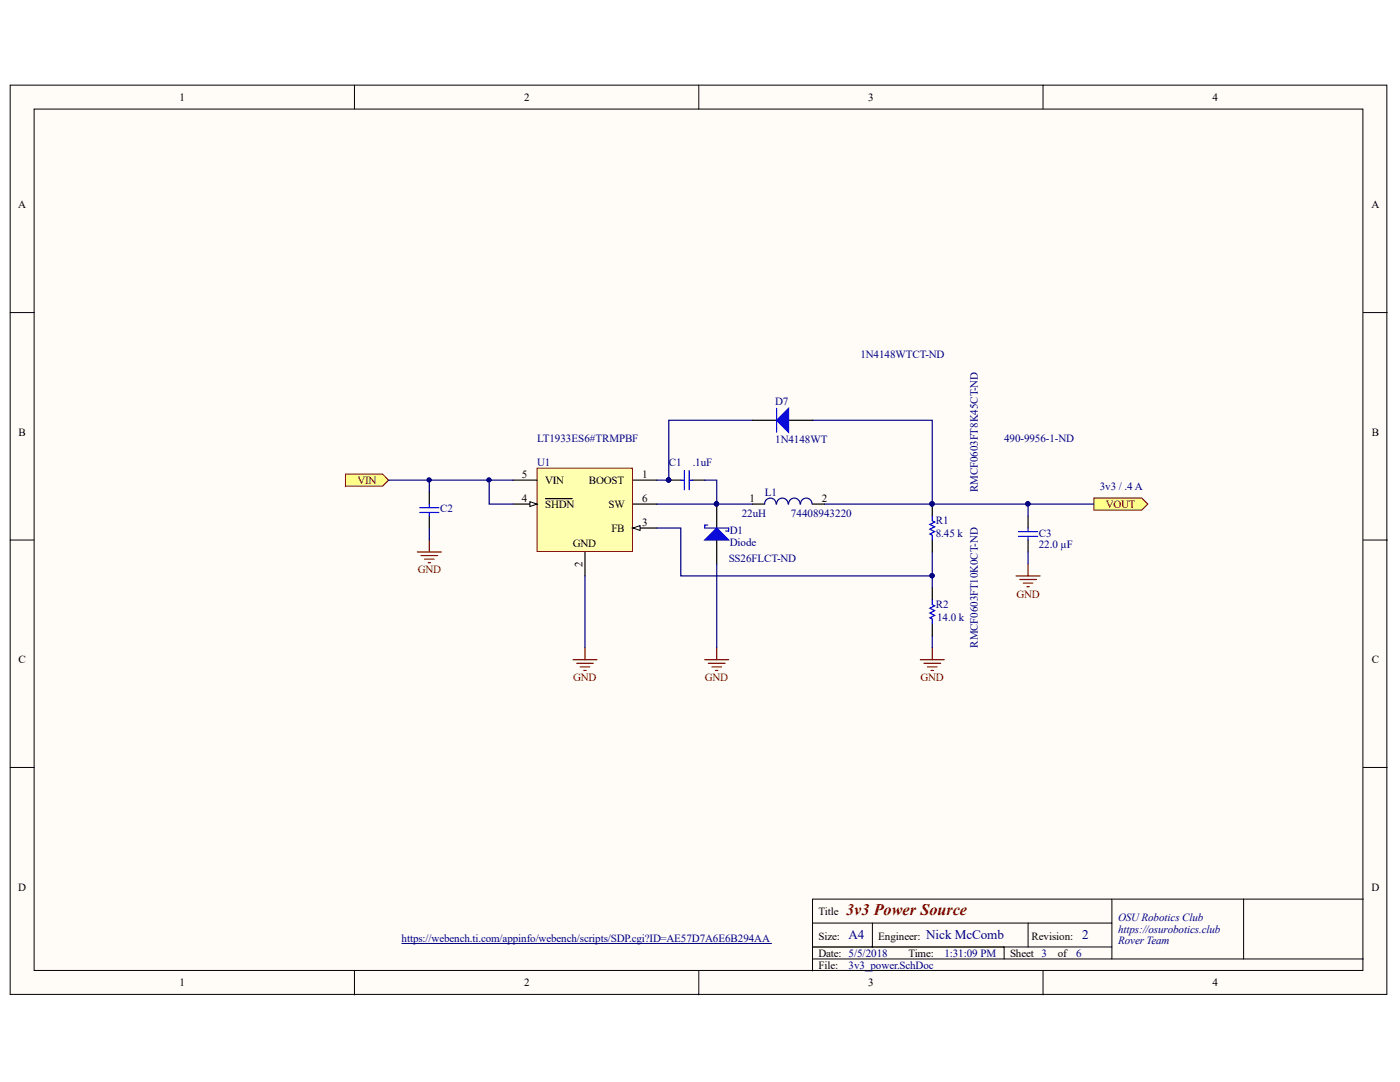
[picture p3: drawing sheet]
<svg xmlns="http://www.w3.org/2000/svg" width="279mm" height="216mm" viewBox="0 0 279 216" stroke-linecap="round" stroke-linejoin="round" font-family="sans-serif">
<defs><g id="words">
<text font-size="3.2" fill="#800000" x="168.9" y="182.5">3v3 Power Source</text>
<g font-size="2.6" fill="#000080">
<text x="169.4" y="187.4">A4</text>
<text x="184.8" y="187.4">Nick McComb</text>
<text x="215.9" y="187.4">2</text>
</g>
<g font-size="2.2">
<text x="35.9" y="20.1">1</text>
<text x="104.6" y="20.1">2</text>
<text x="173.2" y="20.1">3</text>
<text x="242" y="20.1">4</text>
<text x="3.6" y="41.6">A</text>
<text x="273.7" y="41.6">A</text>
<text x="3.7" y="87">B</text>
<text x="273.8" y="87">B</text>
<text x="104.2" y="95.3">5</text>
<text x="128.2" y="95.3">1</text>
<text x="104.2" y="100.1">4</text>
<text x="108.8" y="101.3">SHDN</text>
<text x="108.8" y="96.5">VIN</text>
<text x="117.5" y="96.5">BOOST</text>
<text x="121.4" y="101.3">SW</text>
<text x="128.2" y="100.1">6</text>
<text x="149.6" y="100.1">1</text>
<text x="164" y="100.1">2</text>
<text x="122" y="106.1">FB</text>
<text x="128.2" y="104.9">3</text>
<text x="114.3" y="109.2">GND</text>
<text x="116.3" y="113.2" transform="rotate(-90 116.3 113.2)">2</text>
<text x="3.7" y="132.3">C</text>
<text x="273.8" y="132.3">C</text>
<text x="3.6" y="177.7">D</text>
<text x="273.7" y="177.7">D</text>
<text x="163.4" y="182.5">Title</text>
<text x="163.4" y="187.5">Size:</text>
<text x="163.4" y="190.9">Date: 5/5/2018</text>
<text x="175.3" y="187.5">Engineer:</text>
<text x="181.3" y="190.9">Time:</text>
<text x="201.6" y="190.9">Sheet 3</text>
<text x="205.9" y="187.5">Revision:</text>
<text x="211.1" y="190.9">of</text>
<text x="35.9" y="196.8">1</text>
<text x="104.6" y="196.8">2</text>
<text x="163.4" y="193.3">File:</text>
<text x="173.2" y="196.8">3</text>
<text x="242" y="196.8">4</text>
</g>
<g font-size="2.2" fill="#000080">
<text x="171.7" y="71.4">1N4148WTCT-ND</text>
<text x="154.7" y="80.8">D7</text>
<text x="107.2" y="88.1">LT1933ES6#TRMPBF</text>
<text x="154.7" y="88.4">1N4148WT</text>
<text x="200.4" y="88.1">490-9956-1-ND</text>
<text x="107.2" y="93">U1</text>
<text x="133.5" y="93">C1</text>
<text x="138.2" y="93">.1uF</text>
<text x="152.6" y="99">L1</text>
<text x="195.1" y="98.2" transform="rotate(-90 195.1 98.2)">RMCF0603FT8K45CT-ND</text>
<text x="219.5" y="97.7">3v3 / .4 A</text>
<text x="87.9" y="102.3">C2</text>
<text x="145.7" y="106.5">D1</text>
<text x="148.1" y="103.2">22uH</text>
<text x="157.9" y="103.2">74408943220</text>
<text x="186.8" y="107.1">8.45 k</text>
<text x="186.8" y="104.6">R1</text>
<text x="207.3" y="107.1">C3</text>
<text x="145.4" y="112.1">SS26FLCT-ND</text>
<text x="145.7" y="108.9">Diode</text>
<text x="207.3" y="109.4">22.0 µF</text>
<text x="186.8" y="121.4">R2</text>
<text x="187" y="124">14.0 k</text>
<text x="195.1" y="129.2" transform="rotate(-90 195.1 129.2)">RMCF0603FT10K0CT-ND</text>
<text x="223.1" y="183.7">OSURobotics Club</text>
<text x="80.2" y="188">https://webench.ti.com/appinfo/webench/scripts/SDP.cgi?ID=AE57D7A6E6B294AA</text>
<text x="188.5" y="190.9">1:31:09 PM</text>
<text x="214.8" y="190.9">6</text>
<text x="223.1" y="186.1">https://osurobotics.club</text>
<text x="223.1" y="188.5">Rover Team</text>
<text x="169.4" y="193.3">3v3_power.SchDoc</text>
</g>
<g font-size="2.2" fill="#800000">
<text x="71.4" y="96.5">VIN</text>
<text x="220.7" y="101.3">VOUT</text>
<text x="83.4" y="114.4">GND</text>
<text x="202.8" y="119.2">GND</text>
<text x="114.4" y="136">GND</text>
<text x="140.7" y="136">GND</text>
<text x="183.7" y="136">GND</text>
</g>
</g></defs>
<g fill="#fffcf8" stroke="#000" stroke-width=".2">
<path d="M2 17h274.8v181.4h-274.8z"/>
<path d="M6.8 21.8h265.2v171.8h-265.2z"/>
</g>
<g fill="none" stroke="#000" stroke-width=".2">
<path d="M70.7 17v4.8M139.5 17v4.8M208.2 17v4.8M2 62.4h4.8M272.1 62.4h4.8M2 107.8h4.8M272.1 107.8h4.8M2 153.1h4.8M272.1 153.1h4.8M221.9 179.4v12M248.2 179.4h-86v14.3M272.1 179.4h-23.9v12"/>
<path d="M70.7 193.7v4.8M139.5 193.7v4.8M162.2 184.2h59.7M162.2 191.4h109.9M162.2 189h59.7M174.1 184.2v4.8M200.4 189v2.4M205.2 184.2v4.8M208.2 193.7v4.8"/>
</g>
<path d="M80.2 188.3h73.8" fill="none" stroke="#000080" stroke-width=".2"/>
<path d="M133.5 95.8h2.4M138.3 95.8h2.3M143 100.6v4.8M143 107.8v4.7M205.2 103v2.4M205.2 107.8v2.3" fill="none" stroke="#000" stroke-width=".24"/>
<g fill="#000080" stroke="#000080" stroke-width=".2">
<circle cx="133.4" cy="95.8" r=".43"/>
<circle cx="143" cy="100.5" r=".43"/>
</g>
<path d="M135.9 95.8h.7M136.6 93.9v3.8M137.5 93.9v3.8M137.5 95.8h.8M141.2 104.8h-.6v.6h4.8v.6h-.6M203.3 106.1h3.8M203.3 107h3.8M205.2 105.4v.7M205.2 107v.8" fill="none" stroke="#00f" stroke-width=".24"/>
<path d="M140.6 107.8l2.4-2.4 2.4 2.4z" fill="#00f" stroke="#00f" stroke-width=".24"/>
<path d="M218.3 99.4h9.6l1.2 1.2-1.2 1.2h-9.6z" fill-rule="evenodd" fill="#ffff80" stroke="#800000" stroke-width=".2"/>
<g fill="none" stroke="#800000" stroke-width=".24">
<path d="M202.8 114.9h4.8M203.5 115.6h3.3M204.2 116.4h1.9M204.9 117.1h.5M205.2 112.5v2.4M140.6 131.6h4.8M141.4 132.4h3.3M142.1 133.1h1.9M142.8 133.8h.5M143 129.2v2.4M183.7 131.6h4.7M184.4 132.4h3.3"/>
<path d="M185.1 133.1h1.9M185.8 133.8h.5M186.1 129.2v2.4"/>
</g>
<path d="M140.6 95.8h2.4v4.8M150.2 83.9h-16.7v11.9h-2.4M162.2 83.9h23.9v16.7M131.1 105.4h4.8v9.5h50.2v-4.8M131.1 100.6h19.1M143 112.5v16.7M164.5 100.6h40.7v2.4M186.1 114.9v2.4M205.2 100.6h13.1M205.2 110.1v2.4M186.1 126.9v2.3" fill="none" stroke="#000080" stroke-width=".24"/>
<g fill="#000080" stroke="#000080" stroke-width=".2">
<circle cx="143" cy="100.5" r=".43"/>
<circle cx="186" cy="114.9" r=".43"/>
<circle cx="205.1" cy="100.5" r=".43"/>
<circle cx="186" cy="100.5" r=".43"/>
<circle cx="133.4" cy="95.8" r=".43"/>
</g>
<path d="M150.2 100.6h2.4M162.2 100.6h2.3" fill="none" stroke="#000" stroke-width=".24"/>
<path d="M154.9 100.6a1.15 1.15 0 0 0-1.2-1.2 1.15 1.15 0 0 0-1.1 1.2M157.3 100.6a1.15 1.15 0 0 0-1.2-1.2 1.15 1.15 0 0 0-1.1 1.2M159.7 100.6a1.15 1.15 0 0 0-1.2-1.2 1.15 1.15 0 0 0-1.1 1.2M162.1 100.6a1.15 1.15 0 0 0-1.2-1.2 1.15 1.15 0 0 0-1.1 1.2" fill="none" stroke="#0c0087" stroke-width=".24"/>
<path d="M107.2 93.4h19v16.6h-19z" fill="#ffffb0" stroke="#800000" stroke-width=".2"/>
<path d="M126.3 95.8h4.8M116.7 110.1v4.8M126.3 105.4h4.8" fill="none" stroke="#000" stroke-width=".24"/>
<path d="M126.3 105.4l1.4-.5v.9z" fill="#fffcf8" stroke="#000" stroke-width=".2"/>
<path d="M102.4 100.6h4.8" fill="none" stroke="#000" stroke-width=".24"/>
<path d="M105.8 100.1l1.4 .5-1.4 .5z" fill="#fffcf8" stroke="#000" stroke-width=".2"/>
<path d="M102.4 95.8h4.8M108.9 99.5h5.3M126.3 100.6h4.8" fill="none" stroke="#000" stroke-width=".24"/>
<path d="M114.4 131.6h4.7M115.1 132.4h3.3M115.8 133.1h1.9M116.5 133.8h.5M116.7 129.2v2.4" fill="none" stroke="#800000" stroke-width=".24"/>
<path d="M116.7 114.9v14.3" fill="none" stroke="#000080" stroke-width=".24"/>
<path d="M68.9 94.6h7.4l1.3 1.2-1.3 1.2h-7.4z" fill-rule="evenodd" fill="#ffff80" stroke="#800000" stroke-width=".2"/>
<path d="M83.3 110.1h4.8M84 110.9h3.3M84.7 111.6h1.9M85.4 112.3h.5M85.7 107.8v2.3" fill="none" stroke="#800000" stroke-width=".24"/>
<path d="M77.6 95.8h24.8M85.7 95.8v2.4M97.6 95.8v4.8h4.8M85.7 105.4v2.4" fill="none" stroke="#000080" stroke-width=".24"/>
<g fill="#000080" stroke="#000080" stroke-width=".2">
<circle cx="85.6" cy="95.8" r=".43"/>
<circle cx="97.6" cy="95.8" r=".43"/>
<circle cx="186" cy="100.5" r=".43"/>
</g>
<path d="M85.7 98.2v2.4M150.2 83.9h4.8M157.4 83.9h4.8M85.7 103v2.4M186.1 100.6v2.4M186.1 107.8v2.3M186.1 117.3v2.4M186.1 124.5v2.4" fill="none" stroke="#000" stroke-width=".24"/>
<path d="M155 81.5v4.8M83.8 102.3h3.8M83.8 101.3h3.8M85.7 100.6v.7M85.7 102.3v.7M186.1 103v.9l.4 .3-.9 .4 .9 .5-.9 .5 .9 .5-.9 .5 .5 .2v1M186.1 119.7v.9l.4 .3-.9 .5 .9 .4-.9 .5 .9 .5-.9 .5 .5 .2v1" fill="none" stroke="#00f" stroke-width=".24"/>
<path d="M155 83.9l2.4-2.4v4.8z" fill="#00f" stroke="#00f" stroke-width=".24"/>
<use href="#words"/>
</svg>
